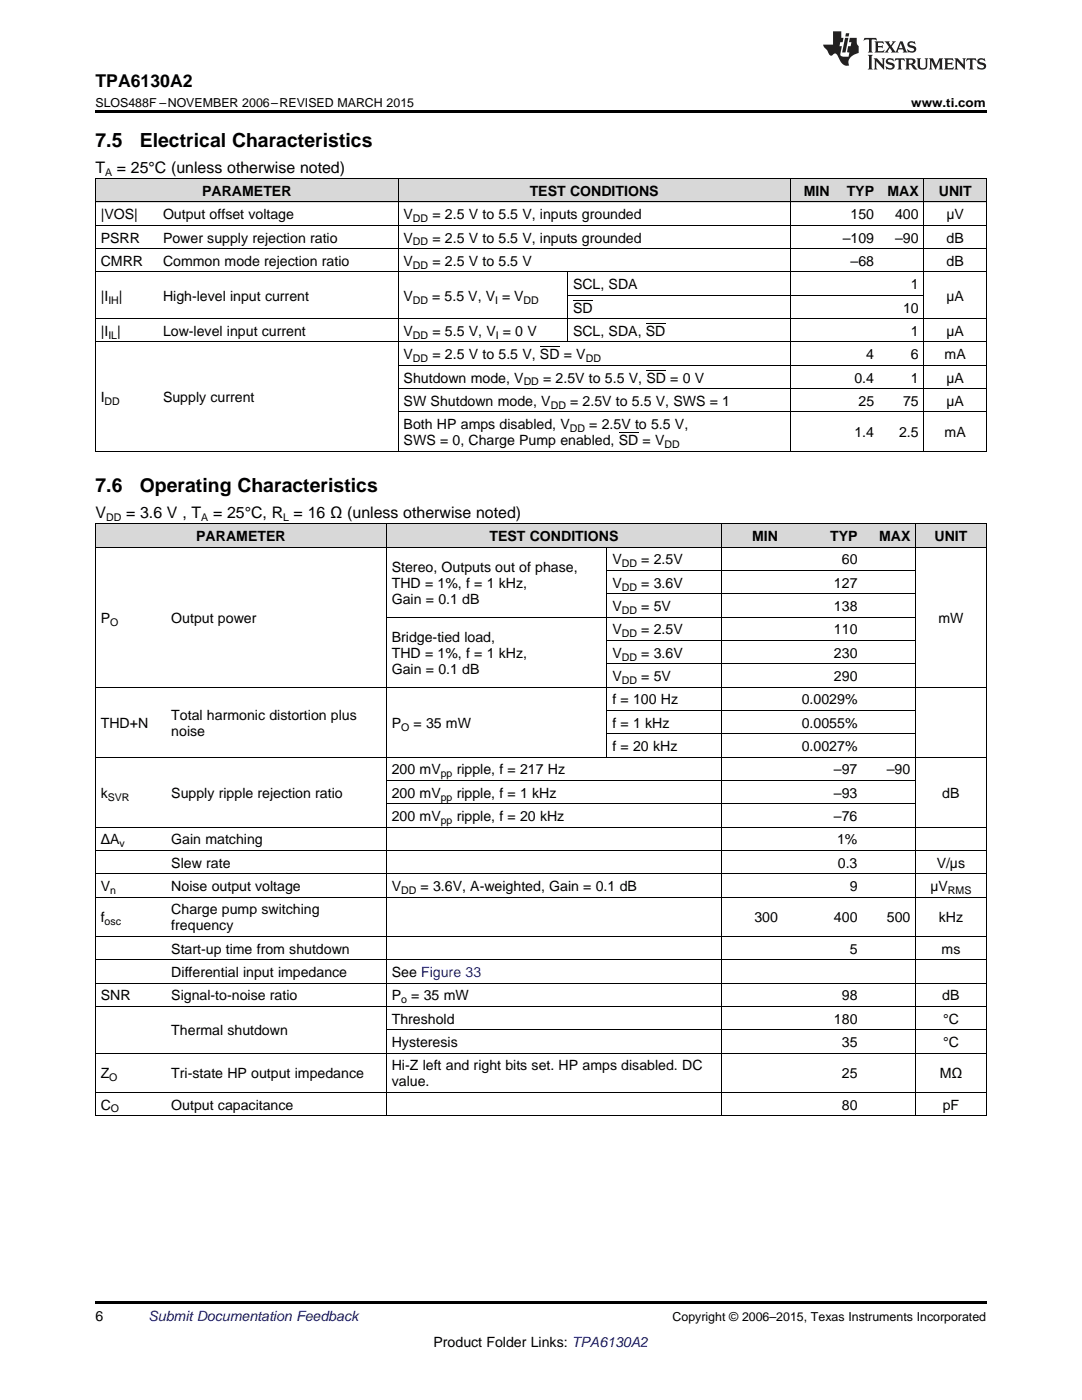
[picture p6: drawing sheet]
<svg xmlns="http://www.w3.org/2000/svg" width="216mm" height="279mm" viewBox="0 0 216 279" stroke-linecap="round" stroke-linejoin="round" font-family="sans-serif">
<defs><g id="words">
<g font-size="3.9">
<text x="19" y="29.3">7.5</text>
<text x="27.9" y="29.3">Electrical Characteristics</text>
<text x="19" y="98.2">7.6</text>
<text x="27.9" y="98.2">Operating Characteristics</text>
</g>
<text font-size="3.5" x="19" y="17.3">TPA6130A2</text>
<g font-size="3.2">
<text x="19" y="34.4">T</text>
<text x="23.3" y="34.4">= 25°C (unless otherwise noted)</text>
<text x="19" y="103.3">V</text>
<text x="25.2" y="103.3">= 3.6 V , T</text>
<text x="42.5" y="103.3">= 25°C, R = 16 Ω (unless otherwise noted)</text>
</g>
<g font-size="2.8">
<text x="40.3" y="39.1">PARAMETER</text>
<text x="105.7" y="39.1">TEST</text>
<text x="113.7" y="39.1">CONDITIONS</text>
<text x="160.4" y="39.1">MIN</text>
<text x="168.9" y="39.1">TYP</text>
<text x="177.1" y="39.1">MAX</text>
<text x="187.3" y="39.1">UNIT</text>
<text x="20.1" y="43.7">|VOS|</text>
<text x="32.5" y="43.7">Output offset voltage</text>
<text x="80.5" y="43.7">V</text>
<text x="86.3" y="43.7">= 2.5 V to 5.5 V, inputs grounded</text>
<text x="169.7" y="43.7">150</text>
<text x="178.6" y="43.7">400</text>
<text x="188.8" y="43.7">μV</text>
<text x="20.1" y="48.4">PSRR</text>
<text x="20.1" y="53.1">CMRR</text>
<text x="32.5" y="48.4">Power supply rejection ratio</text>
<text x="32.5" y="53.1">Common mode rejection ratio</text>
<text x="80.5" y="48.4">V</text>
<text x="80.5" y="53.1">V</text>
<text x="86.3" y="48.4">= 2.5 V to 5.5 V, inputs grounded</text>
<text x="86.3" y="53.1">= 2.5 V to 5.5 V</text>
<text x="168.2" y="48.4">–109</text>
<text x="169.7" y="53.1">–68</text>
<text x="178.6" y="48.4">–90</text>
<text x="188.9" y="48.4">dB</text>
<text x="188.9" y="53.1">dB</text>
<text x="114.3" y="57.7">SCL, SDA</text>
<text x="181.8" y="57.7">1</text>
<text x="20.1" y="60">|I</text>
<text x="23.7" y="60">|</text>
<text x="32.5" y="60">High-level input current</text>
<text x="80.5" y="60">V</text>
<text x="86.3" y="60">= 5.5 V, V = V</text>
<text x="114.3" y="62.4">SD</text>
<text x="180.2" y="62.4">10</text>
<text x="188.8" y="60">µA</text>
<text x="20.1" y="67">|I |</text>
<text x="32.5" y="67">Low-level input current</text>
<text x="80.5" y="67">V</text>
<text x="80.5" y="71.7">V</text>
<text x="86.3" y="67">= 5.5 V, V = 0 V</text>
<text x="86.3" y="71.7">= 2.5 V to 5.5 V, SD = V</text>
<text x="114.3" y="67">SCL, SDA, SD</text>
<text x="172.9" y="71.7">4</text>
<text x="181.8" y="67">1</text>
<text x="181.8" y="71.7">6</text>
<text x="188.5" y="71.7">mA</text>
<text x="188.8" y="67">µA</text>
<text x="80.5" y="76.3">Shutdown mode, V</text>
<text x="108.4" y="76.3">= 2.5V to 5.5 V, SD = 0 V</text>
<text x="170.5" y="76.3">0.4</text>
<text x="181.8" y="76.3">1</text>
<text x="188.8" y="76.3">µA</text>
<text x="20.1" y="80.3">I</text>
<text x="32.5" y="80.3">Supply current</text>
<text x="80.5" y="81">SW Shutdown mode, V</text>
<text x="113.8" y="81">= 2.5V to 5.5 V, SWS = 1</text>
<text x="171.3" y="81">25</text>
<text x="180.2" y="81">75</text>
<text x="188.8" y="81">µA</text>
<text x="80.5" y="85.7">Both HP amps disabled, V</text>
<text x="80.5" y="88.8">SWS = 0, Charge Pump enabled, SD = V</text>
<text x="117.6" y="85.7">= 2.5V to 5.5 V,</text>
<text x="170.5" y="87.2">1.4</text>
<text x="179.4" y="87.2">2.5</text>
<text x="188.5" y="87.2">mA</text>
<text x="39.2" y="108">PARAMETER</text>
<text x="97.6" y="108">TEST CONDITIONS</text>
<text x="150.1" y="108">MIN</text>
<text x="165.6" y="108">TYP</text>
<text x="175.4" y="108">MAX</text>
<text x="186.5" y="108">UNIT</text>
<text x="122.2" y="112.6">V</text>
<text x="128" y="112.6">= 2.5V</text>
<text x="168" y="112.6">60</text>
<text x="78.2" y="114.1">Stereo, Outputs out of phase,</text>
<text x="78.2" y="117.3">THD = 1%, f = 1 kHz,</text>
<text x="122.2" y="117.3">V</text>
<text x="128" y="117.3">= 3.6V</text>
<text x="166.4" y="117.3">127</text>
<text x="20.1" y="124.3">P</text>
<text x="34.2" y="124.3">Output power</text>
<text x="78.2" y="120.5">Gain = 0.1 dB</text>
<text x="122.2" y="122">V</text>
<text x="128" y="122">= 5V</text>
<text x="166.4" y="122">138</text>
<text x="187.3" y="124.3">mW</text>
<text x="78.2" y="128.1">Bridge-tied load,</text>
<text x="78.2" y="131.3">THD = 1%, f = 1 kHz,</text>
<text x="122.2" y="126.6">V</text>
<text x="122.2" y="131.3">V</text>
<text x="128" y="126.6">= 2.5V</text>
<text x="128" y="131.3">= 3.6V</text>
<text x="166.4" y="126.6">110</text>
<text x="166.4" y="131.3">230</text>
<text x="78.2" y="134.4">Gain = 0.1 dB</text>
<text x="122.2" y="135.9">V</text>
<text x="128" y="135.9">= 5V</text>
<text x="166.4" y="135.9">290</text>
<text x="34.2" y="143.7">Total harmonic distortion plus</text>
<text x="122.2" y="140.6">f = 100 Hz</text>
<text x="160" y="140.6">0.0029%</text>
<text x="20.1" y="145.2">THD+N</text>
<text x="34.2" y="146.8">noise</text>
<text x="78.2" y="145.2">P</text>
<text x="82.5" y="145.2">= 35 mW</text>
<text x="122.2" y="145.2">f = 1 kHz</text>
<text x="122.2" y="149.9">f = 20 kHz</text>
<text x="160" y="145.2">0.0055%</text>
<text x="160" y="149.9">0.0027%</text>
<text x="78.2" y="154.6">200 mV</text>
<text x="91.1" y="154.6">ripple, f = 217 Hz</text>
<text x="166.4" y="154.6">–97</text>
<text x="177" y="154.6">–90</text>
<text x="20.1" y="159.2">k</text>
<text x="34.2" y="159.2">Supply ripple rejection ratio</text>
<text x="78.2" y="159.2">200 mV</text>
<text x="91.1" y="159.2">ripple, f = 1 kHz</text>
<text x="166.4" y="159.2">–93</text>
<text x="188" y="159.2">dB</text>
<text x="78.2" y="163.9">200 mV</text>
<text x="91.1" y="163.9">ripple, f = 20 kHz</text>
<text x="166.4" y="163.9">–76</text>
<text x="20.1" y="168.5">ΔA</text>
<text x="34.2" y="168.5">Gain matching</text>
<text x="34.2" y="173.2">Slew rate</text>
<text x="167" y="168.5">1%</text>
<text x="167.2" y="173.2">0.3</text>
<text x="186.9" y="173.2">V/µs</text>
<text x="20.1" y="177.8">V</text>
<text x="34.2" y="177.8">Noise output voltage</text>
<text x="78.2" y="177.8">V</text>
<text x="83.9" y="177.8">= 3.6V, A-weighted, Gain = 0.1 dB</text>
<text x="169.5" y="177.8">9</text>
<text x="185.7" y="177.8">µV</text>
<text x="20.1" y="184.1">f</text>
<text x="34.2" y="182.5">Charge pump switching</text>
<text x="34.2" y="185.7">frequency</text>
<text x="150.5" y="184.1">300</text>
<text x="166.4" y="184.1">400</text>
<text x="177" y="184.1">500</text>
<text x="187.3" y="184.1">kHz</text>
<text x="34.2" y="190.3">Start-up time from shutdown</text>
<text x="169.5" y="190.3">5</text>
<text x="187.9" y="190.3">ms</text>
<text x="34.2" y="195">Differential input impedance</text>
<text x="78.2" y="195">See Figure 33</text>
<text x="20.1" y="199.6">SNR</text>
<text x="34.2" y="199.6">Signal-to-noise ratio</text>
<text x="78.2" y="199.6">P</text>
<text x="82.1" y="199.6">= 35 mW</text>
<text x="168" y="199.6">98</text>
<text x="188" y="199.6">dB</text>
<text x="34.2" y="206.6">Thermal shutdown</text>
<text x="78.2" y="204.3">Threshold</text>
<text x="78.2" y="209">Hysteresis</text>
<text x="166.4" y="204.3">180</text>
<text x="168" y="209">35</text>
<text x="188.2" y="204.3">°C</text>
<text x="188.2" y="209">°C</text>
<text x="20.1" y="215.2">Z</text>
<text x="34.2" y="215.2">Tri-state HP output impedance</text>
<text x="78.2" y="213.6">Hi-Z left and right bits set. HP amps disabled. DC</text>
<text x="168" y="215.2">25</text>
<text x="187.5" y="215.2">MΩ</text>
<text x="20.1" y="221.4">C</text>
<text x="34.2" y="221.4">Output capacitance</text>
<text x="78.2" y="216.8">value.</text>
<text x="168" y="221.4">80</text>
<text x="188.1" y="221.4">pF</text>
<text x="19" y="263.6">6</text>
<text x="86.5" y="268.9">Product Folder Links: TPA6130A2</text>
</g>
<text font-size="2.8" fill="#0000c8" x="29.6" y="263.6">Submit Documentation Feedback</text>
<g font-size="2.5">
<text x="19" y="21.4">SLOS488F –NOVEMBER 2006–REVISED MARCH 2015</text>
<text x="181.8" y="21.4">www.ti.com</text>
<text x="134.2" y="263.6">Copyright © 2006–2015, Texas Instruments Incorporated</text>
</g>
<g font-size="2.1">
<text x="21" y="35.1">A</text>
<text x="82.4" y="44.3">DD</text>
<text x="82.4" y="49">DD</text>
<text x="82.4" y="53.6">DD</text>
<text x="21.6" y="60.6">IH</text>
<text x="82.4" y="60.6">DD</text>
<text x="98.8" y="60.6">I</text>
<text x="104.5" y="60.6">DD</text>
<text x="21.6" y="67.6">IL</text>
<text x="82.4" y="67.6">DD</text>
<text x="98.9" y="67.6">I</text>
<text x="82.4" y="72.2">DD</text>
<text x="104.5" y="76.9">DD</text>
<text x="116.9" y="72.2">DD</text>
<text x="20.9" y="80.8">DD</text>
<text x="109.9" y="81.6">DD</text>
<text x="113.7" y="86.2">DD</text>
<text x="132.6" y="89.4">DD</text>
<text x="21.2" y="104">DD</text>
<text x="40.1" y="104">A</text>
<text x="56.5" y="104">L</text>
<text x="124.1" y="113.2">DD</text>
<text x="124.1" y="117.9">DD</text>
<text x="22" y="124.8">O</text>
<text x="124.1" y="122.5">DD</text>
<text x="124.1" y="127.2">DD</text>
<text x="124.1" y="131.8">DD</text>
<text x="124.1" y="136.5">DD</text>
<text x="80" y="145.8">O</text>
<text x="87.9" y="155.1">pp</text>
<text x="21.5" y="159.8">SVR</text>
<text x="87.9" y="159.8">pp</text>
<text x="87.9" y="164.4">pp</text>
<text x="23.8" y="169.1">v</text>
<text x="22" y="178.4">n</text>
<text x="80" y="178.4">DD</text>
<text x="189.2" y="178.4">RMS</text>
<text x="20.9" y="184.6">osc</text>
<text x="80" y="200.2">o</text>
<text x="21.8" y="215.8">O</text>
<text x="22.1" y="222">O</text>
</g>
</g></defs>
<g fill="#d8d8d8">
<path d="M19 104.6h14.1v4.7h-14.1z"/>
<path d="M33.1 104.6h44v4.7h-44z"/>
<path d="M77.1 104.6h44v4.7h-44z"/>
<path d="M121.1 104.6h22.9v4.7h-22.9z"/>
<path d="M144 104.6h12.4v4.7h-12.4z"/>
<path d="M156.4 104.6h15.8v4.7h-15.8z"/>
<path d="M172.2 104.6h10.5v4.7h-10.5z"/>
<path d="M182.7 104.6h14.1v4.7h-14.1z"/>
<path d="M19 35.7h12.5v4.7h-12.5z"/>
<path d="M31.5 35.7h48v4.7h-48z"/>
<path d="M79.5 35.7h33.8v4.7h-33.8z"/>
<path d="M113.3 35.7h44.4v4.7h-44.4z"/>
<path d="M157.7 35.7h8.9v4.7h-8.9z"/>
<path d="M166.6 35.7h8.9v4.7h-8.9z"/>
<path d="M175.5 35.7h8.9v4.7h-8.9z"/>
<path d="M184.4 35.7h12.4v4.7h-12.4z"/>
</g>
<g fill="#000">
<path d="M19 22h177.8v.5h-177.8zM19 90.1h.2zM79.4 90.1h.1zM113.2 90.1h.1zM157.6 90.1h.1zM175.4 90.1h.1zM184.3 90.1h.1zM196.7 90.1h.1zM19 222.7h.2zM77 222.7h.1zM121 222.7h.1zM143.9 222.7h.1z"/>
<path d="M172.1 222.7h.1zM182.6 222.7h.1zM196.7 222.7h.1zM19 259.7h177.8v.5h-177.8z"/>
</g>
<g fill="none" stroke="#000" stroke-width=".2">
<path d="M19 35.6l177.8 .1v54.4M19.1 35.7v54.4M79.4 35.7v54.4M157.7 35.7v54.4M184.3 35.7v54.4M19 54.3h177.8M19 49.6h177.8M19 45h177.8M19 40.3h177.8M113.2 54.3v14M113.3 58.9h71.1M19 68.2h177.8"/>
<path d="M19 63.6h177.8M79.5 77.6h117.3M79.5 72.9h117.3M19 90h177.8M79.5 82.2h117.3M19 109.2h177.8M19 104.5h177.8M19.1 104.6v118.1M77.1 104.6v118.1M121.1 109.2v42M121.1 118.5h61.6M121.1 113.9h61.6"/>
<path d="M144 104.6v118.1M182.7 104.6v118.1M196.8 104.6v118.1M19 137.1h177.8M77.1 123.2h105.6M121.1 132.5h61.6M121.1 127.8h61.6M19 151.1h177.8M77.1 155.8h105.6M121.1 146.5h61.6M121.1 141.8h61.6M19 179.1h177.8"/>
<path d="M19 174.4h177.8M19 169.7h177.8M19 165.1h177.8M77.1 160.4h105.6M19 196.2h177.8M19 191.5h177.8M19 186.9h177.8M19 218h177.8M19 210.2h177.8M19 200.9h177.8M77.1 205.5h119.7M19 222.7h177.8"/>
</g>
<g fill="#231f20">
<path d="M172.5 7.6l-.1 .5 .4-.2h.6v.1v2.1l-.2 .4h.9l-.2-.4v-2.1l.1-.1h.5l.5 .2-.2-.5zM174.5 8.3l.2 .3v1.5l-.2 .4h1.8l.2-.6a1.04 1.04 0 0 1-1.3 .2v-.7h.6l.3 .2v-.6l-.3 .2h-.6v-.6l.8-.1 .4 .3-.2-.5zM176.5 8.3l.9 1.1-.9 1.1h.8l-.2-.2 .4-.7 .5 .7-.2 .2h1.5l-.2-.2 .2-.4h.9l.1 .4-.2 .2h1l-.3-.3-.7-1.9h-.5l-.9 2-.8-1 .9-1h-.8l.1 .3-.4 .5-.3-.6 .1-.2zM179.7 8.6l.4 1h-.7zM181.3 8.4a.63 .63 0 0 0-.2 .7 .63 .63 0 0 0 .6 .4l.6 .2 .1 .2a.75 .75 0 0 1-.7 .4 .75 .75 0 0 1-.6-.5l.1 .7 .1-.1a1.11 1.11 0 0 0 1.5-.6 1.13 1.13 0 0 0-1.2-.8l-.1-.4a1.04 1.04 0 0 1 1.2 .2l-.2-.5-.2 .1-.4-.2zM173.2 10.9l.2 .4v2.2l-.2 .4h1l-.3-.4v-2.2l.3-.4zM174.3 11.6l.3 .4v1.5l-.3 .4h.8l-.2-.4v-1.3l1.5 1.7v-1.9l.2-.4h-.7l.2 .4v.9l-1.1-1.3zM177 11.8a.62 .62 0 0 0-.2 .7 .62 .62 0 0 0 .6 .4l.6 .1 .1 .3a.76 .76 0 0 1-.7 .3 .76 .76 0 0 1-.7-.4l.2 .7 .1-.1a1.11 1.11 0 0 0 1.5-.6 1.13 1.13 0 0 0-1.2-.8l-.1-.4a1.04 1.04 0 0 1 1.2 .2l-.2-.6-.2 .1-.5-.1zM178.7 11.6l-.2 .6a.61 .61 0 0 1 .8-.3v1.6l-.2 .4h.9l-.2-.4v-1.6a.63 .63 0 0 1 .7 .3l-.1-.6zM180.6 11.6l.3 .4v1.5l-.3 .4h1l-.2-.2-.1-.8 .6 .2a.76 .76 0 0 0 1.2 .7l-1-1a.58 .58 0 0 0 .6-.5 .58 .58 0 0 0-.5-.6zM181.4 11.9h.1a.45 .45 0 0 1 .5 .1 .45 .45 0 0 1 .1 .5l-.8 .2zM182.9 11.6l.2 .2a2.17 2.17 0 0 0 .3 1.9 .99 .99 0 0 0 1.6-.6v-1.1l.2-.4h-.7l.2 .2a1.92 1.92 0 0 1-.2 1.8 .6 .6 0 0 1-.9-.5v-1.1l.2-.4zM185.4 11.6l.2 .4v1.5l-.2 .4h.7l-.2-.4v-1.4l.8 1.8 .8-1.8v1.4l-.2 .4h.9l-.2-.4v-1.5l.2-.4h-.8l-.6 1.5-.6-1.5zM188.4 11.6l.2 .4v1.5l-.2 .4h1.8l.1-.6a1.04 1.04 0 0 1-1.2 .1v-.6h.5l.4 .2v-.6l-.4 .2h-.5v-.7h.8l.3 .3-.1-.6zM190.5 11.6l.2 .4v1.5l-.2 .4h.7l-.2-.4v-1.3l1.5 1.7v-1.9l.2-.4h-.7l.2 .4v.9l-1.1-1.3zM192.9 11.6l-.1 .6a.61 .61 0 0 1 .7-.3l.1 1.6-.3 .4h1l-.3-.4 .1-1.6a.63 .63 0 0 1 .7 .3l-.1-.6zM195.2 11.8a.62 .62 0 0 0-.2 .7 .62 .62 0 0 0 .6 .4l.6 .1 .1 .3a.76 .76 0 0 1-.7 .3 .76 .76 0 0 1-.6-.4l.1 .7 .1-.1a1.11 1.11 0 0 0 1.6-.6 1.13 1.13 0 0 0-1.3-.8l-.1-.4a1.04 1.04 0 0 1 1.2 .2l-.1-.6-.2 .1-.5-.1z"/>
<path d="M166.2 6.3v2.6h-1.9v.4l.8 .9a.91 .91 0 0 0 1 .8 .56 .56 0 0 1 .5-.3 .56 .56 0 0 1 .5 .3l.4 .8a1.53 1.53 0 0 0 1.9 1.2 1.54 1.54 0 0 1 1-2.1l.9-.3v-1.4a1.52 1.52 0 0 1-.4-1.6h-1.3l-.2 .8h.5l-.2 .8h-.5l-.1 1v.2l.4 .1-.2 .8a1.93 1.93 0 0 1-1.6-.3l.3-1.8h-.5l.2-.8h.4l.2-.8h-.4v-1.3zM168.6 7.6l-.6 2.9h.7l.6-2.9zM168.8 6.6l-.1 .7h.6l.2-.7z"/>
</g>
<path d="M114.3 59.9h4M107.7 69.2h4M128.9 64.5h3.9M129 73.9h3.9M123.5 86.3h3.9" fill="none" stroke="#000" stroke-width=".2"/>
<use href="#words"/>
</svg>
